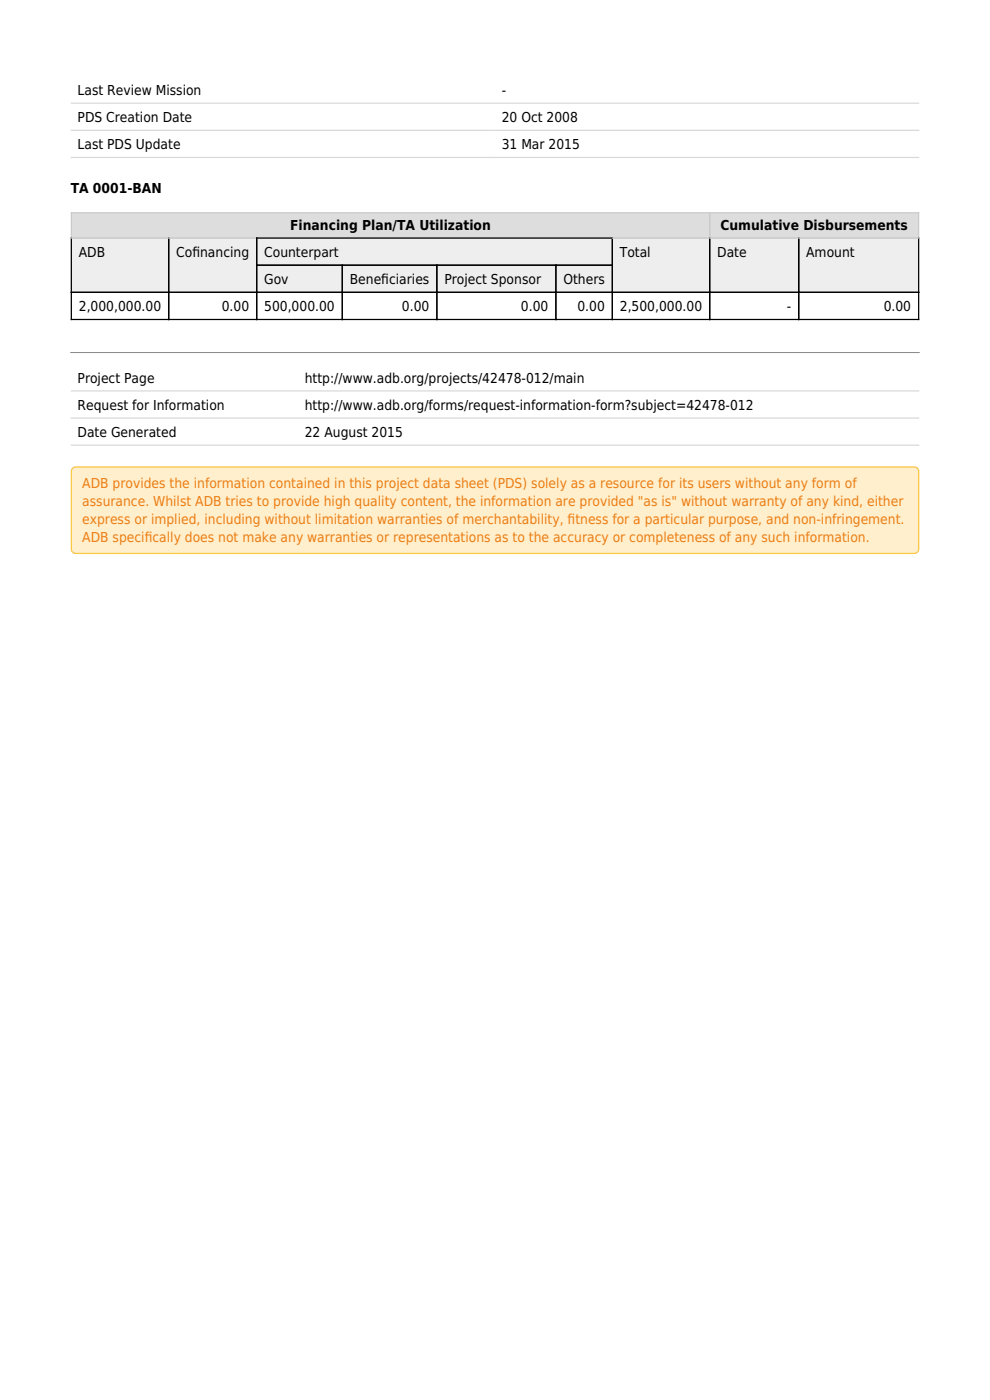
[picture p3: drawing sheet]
<svg xmlns="http://www.w3.org/2000/svg" width="210mm" height="297mm" viewBox="0 0 210 297" stroke-linecap="round" stroke-linejoin="round" font-family="sans-serif">
<defs><g id="words">
<g font-size="2.9">
<text x="16.5" y="20.1">Last Review Mission</text>
<text x="106.4" y="20.1">-</text>
<text x="16.5" y="25.9">PDS Creation Date</text>
<text x="106.4" y="25.9">20 Oct 2008</text>
<text x="16.5" y="31.6">Last PDS Update</text>
<text x="106.4" y="31.6">31 Mar 2015</text>
<text x="15" y="40.8">TA 0001-BAN</text>
<text x="61.6" y="48.8">Financing Plan/TA Utilization</text>
<text x="152.8" y="48.8">Cumulative Disbursements</text>
<text x="16.7" y="54.5">ADB</text>
<text x="37.4" y="54.5">Cof</text>
<text x="40.8" y="54.5">inancing</text>
<text x="56" y="54.5">Counterpart</text>
<text x="131.5" y="54.5">Total</text>
<text x="152.1" y="54.5">Date</text>
<text x="171" y="54.5">Amount</text>
<text x="16.7" y="66">2,000,000.00</text>
<text x="47" y="66">0.00</text>
<text x="56" y="60.2">Gov</text>
<text x="56" y="66">500,000.00</text>
<text x="74.2" y="60.2">Benef</text>
<text x="80.9" y="60.2">iciaries</text>
<text x="85.3" y="66">0.00</text>
<text x="94.3" y="60.2">Project Sponsor</text>
<text x="110.5" y="66">0.00</text>
<text x="119.5" y="60.2">Others</text>
<text x="122.5" y="66">0.00</text>
<text x="131.5" y="66">2,500,000.00</text>
<text x="166.9" y="66">-</text>
<text x="187.5" y="66">0.00</text>
<text x="16.5" y="81.2">Project Page</text>
<text x="64.7" y="81.2">http://www.adb.org/projects/42478-012/main</text>
<text x="16.5" y="86.9">Request for Information</text>
<text x="64.7" y="86.9">http://www.adb.org/forms/request-information-form?subject=42478-012</text>
<text x="16.5" y="92.7">Date Generated</text>
<text x="64.7" y="92.7">22 August 2015</text>
</g>
<g font-size="2.9" fill="#eb7c12">
<text x="17.4" y="103.5">ADB provides the information contained in this project data sheet (PDS) solely as a resource for its users without any form of</text>
<text x="17.4" y="107.3">assurance. Whilst ADB tries to provide high quality content, the information are provided &quot;as is&quot; without warranty of any kind, either</text>
<text x="17.4" y="111.2">express or implied, including without limitation warranties of merchantability, f</text>
<text x="120.4" y="111.2">itness for a particular purpose, and non-infringement.</text>
<text x="17.4" y="115">ADB specif</text>
<text x="30.7" y="115">ically does not make any warranties or representations as to the accuracy or completeness of any such information.</text>
</g>
</g></defs>
<path d="M15 98.9h180v18.6h-180z" fill="#ffefcc"/>
<g fill="#eee">
<path d="M15.1 50.5h20.7v11.5h-20.7z"/>
<path d="M35.8 50.5h18.7v11.5h-18.7z"/>
<path d="M54.5 50.5h75.4v5.8h-75.4z"/>
<path d="M129.9 50.5h20.6v11.5h-20.6z"/>
<path d="M150.5 50.5h18.9v11.5h-18.9z"/>
<path d="M169.4 50.5h25.5v11.5h-25.5z"/>
<path d="M54.5 56.3h18.1v5.7h-18.1z"/>
<path d="M72.6 56.3h20.1v5.7h-20.1z"/>
<path d="M92.7 56.3h25.2v5.7h-25.2z"/>
<path d="M117.9 56.3h12v5.7h-12z"/>
</g>
<g fill="#ddd">
<path d="M15.1 45.2h135.4v5.3h-135.4z"/>
<path d="M150.5 45.2h44.4v5.3h-44.4z"/>
</g>
<path d="M15.1 21.9h89.7M15.1 27.6h89.7M15.1 33.4h89.7M105.1 21.9h89.8M105.1 27.6h89.8M105.1 33.4h89.8" fill="none" stroke="#d9d9d9" stroke-width=".26"/>
<g fill="#eee">
<path d="M15.1 50.5h20.7v11.5h-20.7z"/>
<path d="M35.8 50.5h18.7v11.5h-18.7z"/>
<path d="M54.5 50.5h75.4v5.8h-75.4z"/>
<path d="M129.9 50.5h20.6v11.5h-20.6z"/>
<path d="M150.5 50.5h18.9v11.5h-18.9z"/>
<path d="M169.4 50.5h25.5v11.5h-25.5z"/>
<path d="M54.5 56.3h18.1v5.7h-18.1z"/>
<path d="M72.6 56.3h20.1v5.7h-20.1z"/>
<path d="M92.7 56.3h25.2v5.7h-25.2z"/>
<path d="M117.9 56.3h12v5.7h-12z"/>
</g>
<g fill="#ddd">
<path d="M15.1 45.2h135.4v5.3h-135.4z"/>
<path d="M150.5 45.2h44.4v5.3h-44.4z"/>
</g>
<path d="M15.1 45.2h179.8v5.3h-179.8zM150.5 45.2v5.3" fill="none" stroke="#ccc" stroke-width=".26"/>
<path d="M15.1 50.5v17.3h179.8v-17.3M35.8 50.5v17.3M54.5 56.3h75.4M72.6 56.3v11.5M92.7 56.3v11.5M117.9 56.3v11.5M150.5 50.5v17.3M169.4 50.5v17.3M15.1 62h179.8M54.5 67.8v-17.3h75.4v17.3" fill="none" stroke="#000" stroke-width=".26"/>
<path d="M15 74.8h180" fill="none" stroke="#888" stroke-width=".21"/>
<path d="M15.1 82.9h48M15.1 88.7h48M15.1 94.4h48M63.3 82.9h131.6M63.3 88.7h131.6M63.3 94.4h131.6" fill="none" stroke="#d9d9d9" stroke-width=".26"/>
<path d="M15.4 99.3l.7-.2h177.8a.94 .94 0 0 1 1 1v16.4a.94 .94 0 0 1-1.1 .9h-177.7a.94 .94 0 0 1-1-1v-16.4z" fill="none" stroke="#fac946" stroke-width=".26"/>
<use href="#words"/>
</svg>
